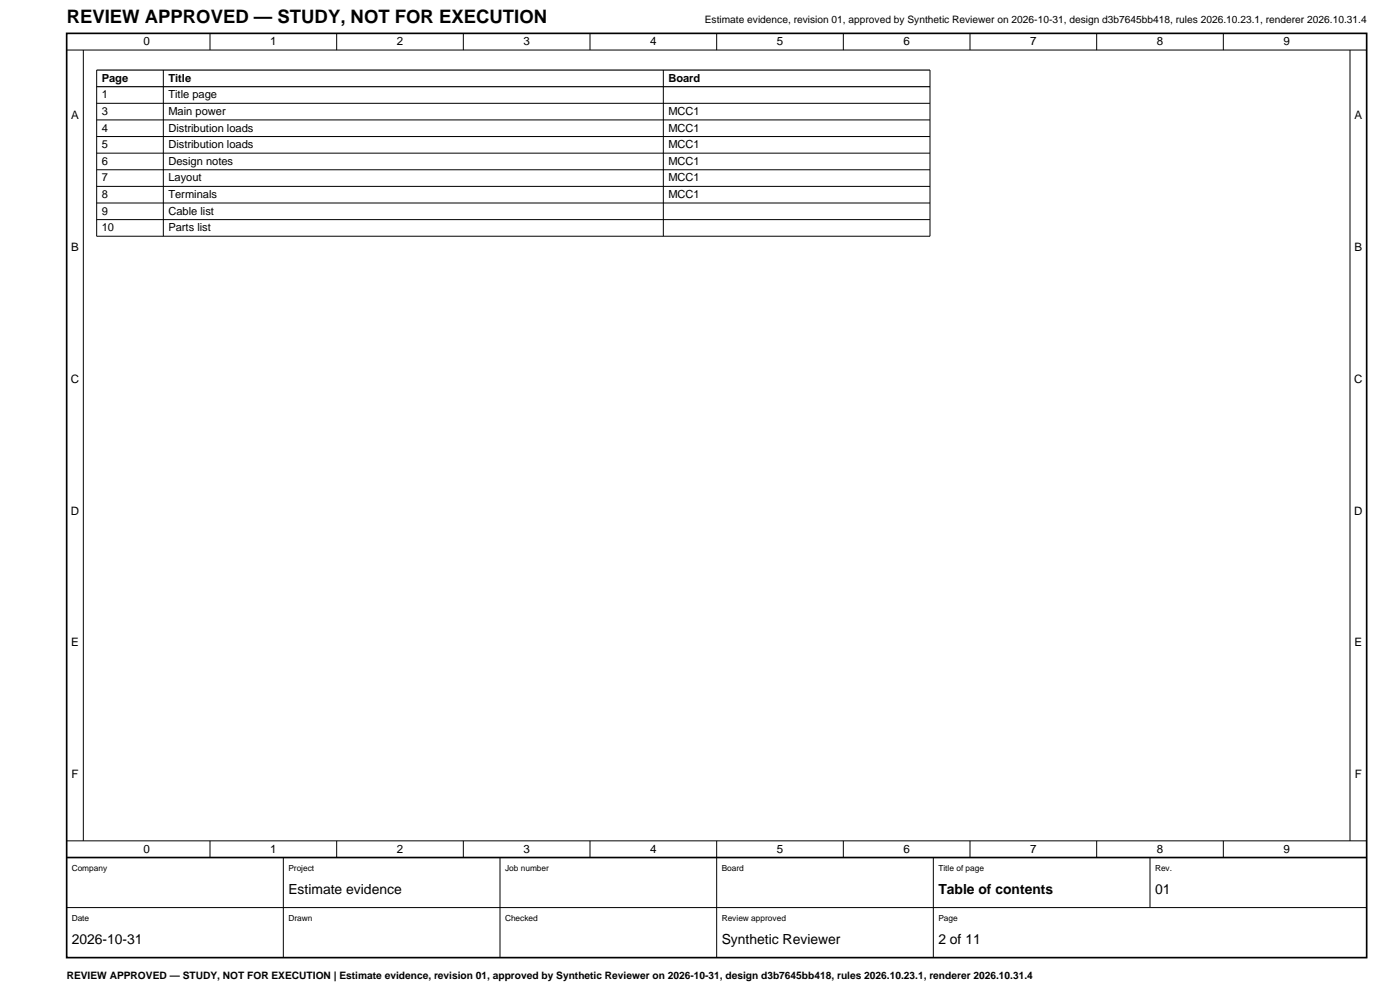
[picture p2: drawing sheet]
<svg xmlns="http://www.w3.org/2000/svg" width="420mm" height="297mm" viewBox="0 0 420 297" stroke-linecap="round" stroke-linejoin="round" font-family="sans-serif">
<defs><g id="words">
<text font-size="5.6" x="20" y="7">REVIEW APPROVED — STUDY, NOT FOR EXECUTION</text>
<g font-size="4.2">
<text x="86.5" y="268">Estimate evidence</text>
<text x="281.5" y="268">Table of contents</text>
<text x="346.5" y="268">01</text>
<text x="21.5" y="283">2026-10-31</text>
<text x="216.5" y="283">Synthetic Reviewer</text>
<text x="281.5" y="283">2 of 11</text>
</g>
<g font-size="3.5">
<text x="43" y="13.6">0</text>
<text x="81" y="13.6">1</text>
<text x="119" y="13.6">2</text>
<text x="157" y="13.6">3</text>
<text x="195" y="13.6">4</text>
<text x="233" y="13.6">5</text>
<text x="271" y="13.6">6</text>
<text x="309" y="13.6">7</text>
<text x="347" y="13.6">8</text>
<text x="385" y="13.6">9</text>
<text x="21.3" y="35.7">A</text>
<text x="406.3" y="35.7">A</text>
<text x="21.3" y="75.2">B</text>
<text x="406.3" y="75.2">B</text>
<text x="21.2" y="114.7">C</text>
<text x="406.2" y="114.7">C</text>
<text x="21.2" y="154.2">D</text>
<text x="406.2" y="154.2">D</text>
<text x="21.3" y="193.7">E</text>
<text x="406.3" y="193.7">E</text>
<text x="21.4" y="233.2">F</text>
<text x="406.4" y="233.2">F</text>
<text x="43" y="255.6">0</text>
<text x="81" y="255.6">1</text>
<text x="119" y="255.6">2</text>
<text x="157" y="255.6">3</text>
<text x="195" y="255.6">4</text>
<text x="233" y="255.6">5</text>
<text x="271" y="255.6">6</text>
<text x="309" y="255.6">7</text>
<text x="347" y="255.6">8</text>
<text x="385" y="255.6">9</text>
</g>
<g font-size="3.3">
<text x="30.5" y="24.5">Page</text>
<text x="30.5" y="29.5">1</text>
<text x="50.5" y="24.5">Title</text>
<text x="50.5" y="29.5">Title page</text>
<text x="200.5" y="24.5">Board</text>
<text x="30.5" y="34.4">3</text>
<text x="50.5" y="34.4">Main power</text>
<text x="200.5" y="34.4">MCC1</text>
<text x="30.5" y="39.4">4</text>
<text x="50.5" y="39.4">Distribution loads</text>
<text x="200.5" y="39.4">MCC1</text>
<text x="30.5" y="44.4">5</text>
<text x="50.5" y="44.4">Distribution loads</text>
<text x="200.5" y="44.4">MCC1</text>
<text x="30.5" y="49.4">6</text>
<text x="50.5" y="49.4">Design notes</text>
<text x="200.5" y="49.4">MCC1</text>
<text x="30.5" y="54.4">7</text>
<text x="30.5" y="59.3">8</text>
<text x="50.5" y="54.4">Layout</text>
<text x="50.5" y="59.3">Terminals</text>
<text x="200.5" y="54.4">MCC1</text>
<text x="200.5" y="59.3">MCC1</text>
<text x="30.5" y="64.3">9</text>
<text x="50.5" y="64.3">Cable list</text>
<text x="30.5" y="69.3">10</text>
<text x="50.5" y="69.3">Parts list</text>
</g>
<g font-size="3.1">
<text x="211.5" y="7">Estimate evidence, revision 01, approved by Synthetic Reviewer on 2026-10-31, design d3b7645bb418, rules 2026.10.23.1, renderer 2026.10.31.4</text>
<text x="20" y="293.5">REVIEW APPROVED — STUDY, NOT FOR EXECUTION | Estimate evidence, revision 01, approved by Synthetic Reviewer on 2026-10-31, design d3b7645bb418, rules 2026.10.23.1, renderer 2026.10.31.4</text>
</g>
<g font-size="2.5">
<text x="21.5" y="261">Company</text>
<text x="86.5" y="261">Project</text>
<text x="151.5" y="261">Job number</text>
<text x="216.5" y="261">Board</text>
<text x="281.5" y="261">Title of page</text>
<text x="346.5" y="261">Rev.</text>
<text x="21.5" y="276">Date</text>
<text x="86.5" y="276">Drawn</text>
<text x="151.5" y="276">Checked</text>
<text x="216.5" y="276">Review approved</text>
<text x="281.5" y="276">Page</text>
</g>
</g></defs>
<path d="M29 21h250M29 26h250" fill="none" stroke="#000" stroke-width=".35"/>
<g fill="none" stroke="#000" stroke-width=".3">
<path d="M20 15h390M25 15v237M63 10v5M101 10v5M139 10v5M177 10v5M215 10v5M253 10v5M291 10v5M329 10v5M367 10v5M405 15v237"/>
<path d="M29 31h250M29 35.9h250M29 21v49.8h250v-49.8M49 21v49.8M199 21v49.8M29 40.9h250M29 45.9h250M29 50.9h250M29 55.9h250M29 60.8h250M29 65.8h250M20 252h390"/>
<path d="M63 252v5M85 257v30M101 252v5M139 252v5M150 257v30M177 252v5M215 252v35M253 252v5M280 257v30M291 252v5M329 252v5M345 257v15"/>
<path d="M367 252v5M20 272h390"/>
</g>
<path d="M20 10h390v277h-390zM20 257h390" fill="none" stroke="#000" stroke-width=".5"/>
<use href="#words"/>
</svg>
